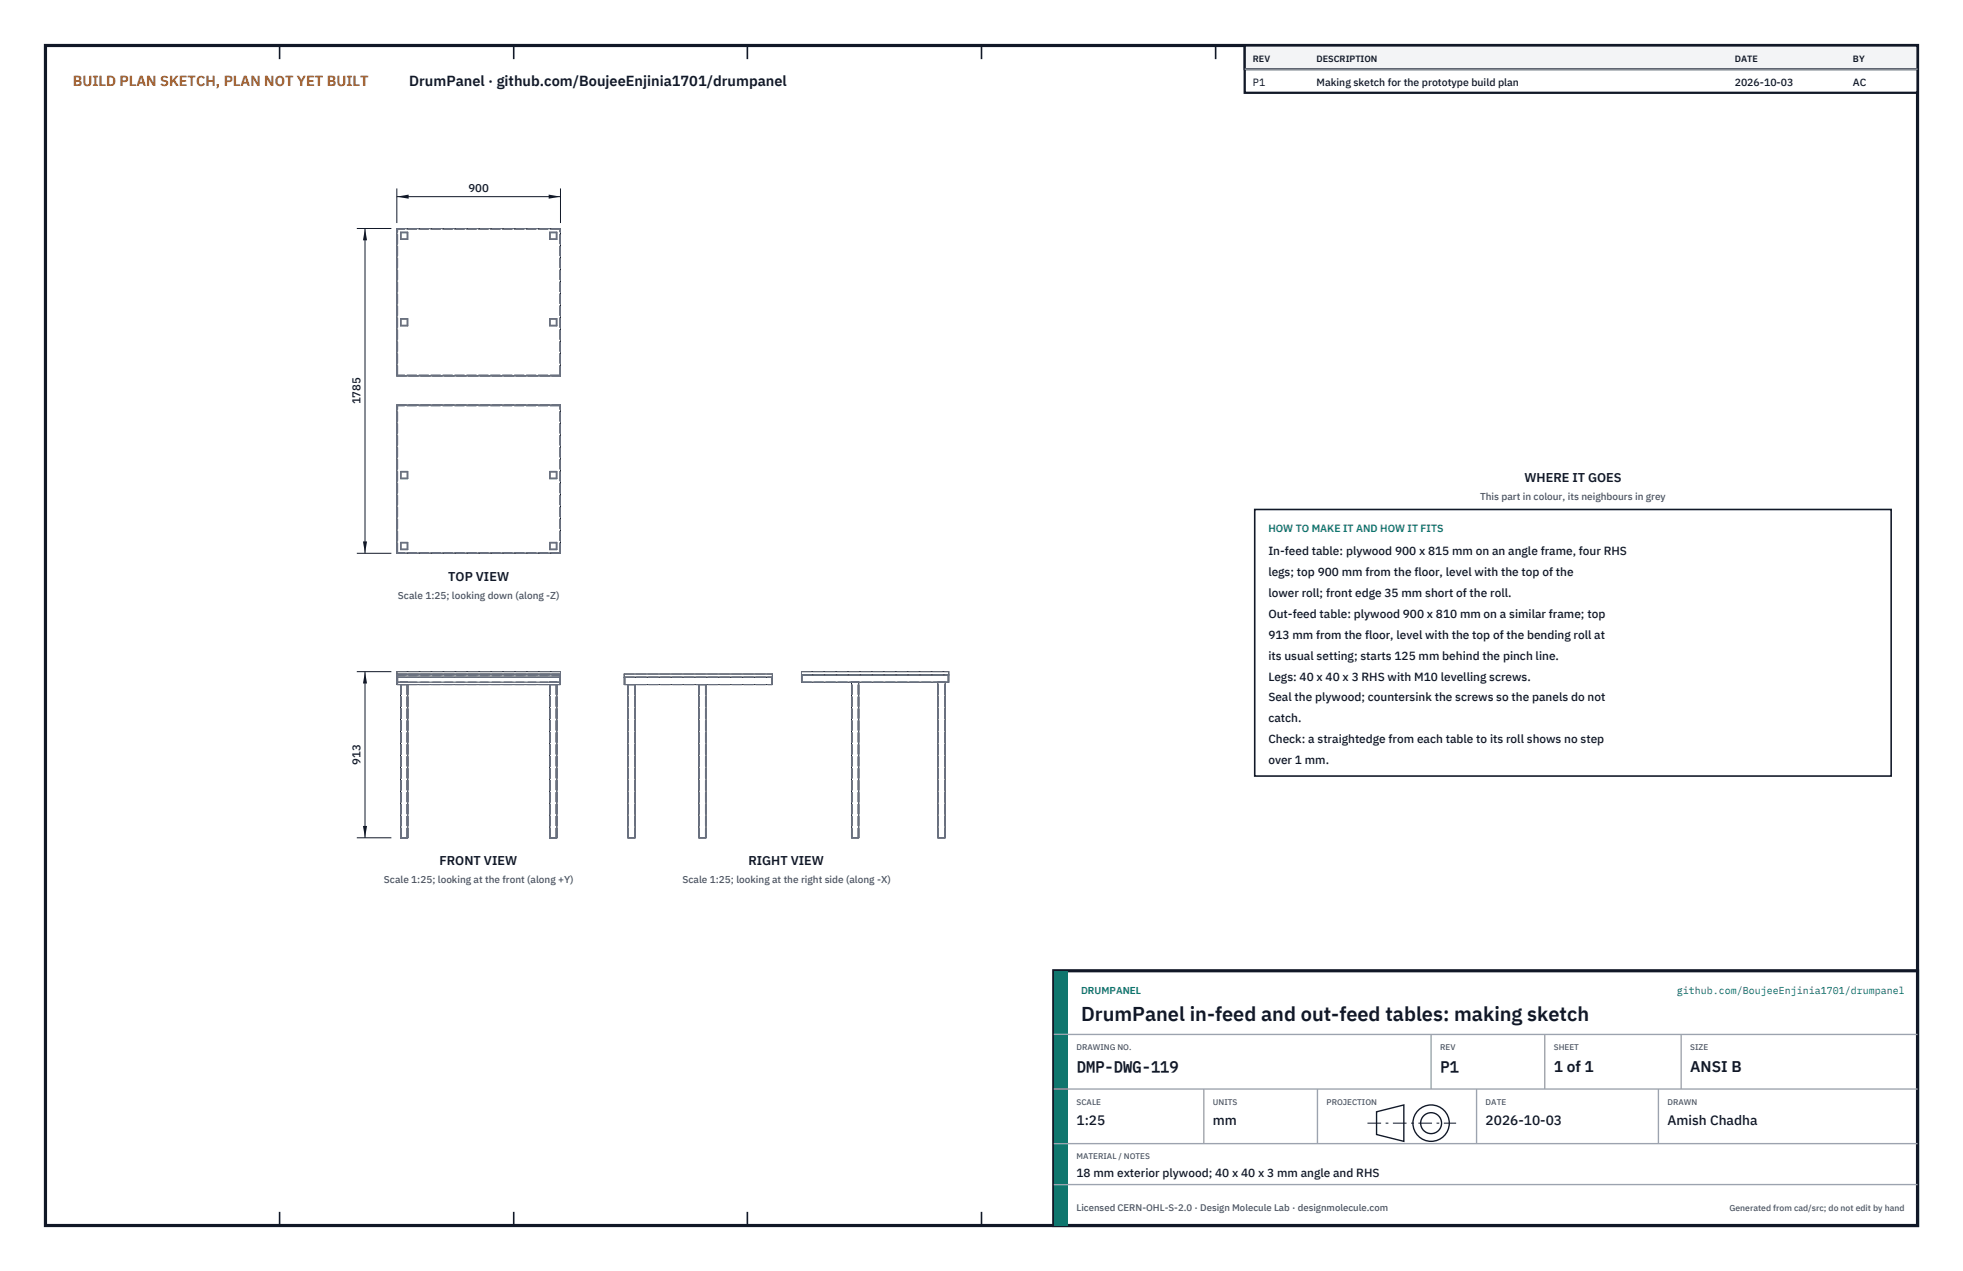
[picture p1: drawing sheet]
<svg xmlns="http://www.w3.org/2000/svg" width="432mm" height="279mm" viewBox="0 0 432 279" stroke-linecap="round" stroke-linejoin="round" font-family="sans-serif">
<defs><g id="words">
<text font-size="4.4" fill="#111827" x="237.8" y="224.4">DrumPanel in-feed and out-feed tables: making sketch</text>
<g font-size="3.4" fill="#111827">
<text x="236.8" y="235.6">DMP-DWG-119</text>
<text x="316.8" y="235.6">P1</text>
<text x="341.8" y="235.6">1 of 1</text>
<text x="371.8" y="235.6">ANSI B</text>
</g>
<text font-size="3.2" fill="#b45309" x="16" y="19">BUILD PLAN SKETCH, PLAN NOT YET BUILT</text>
<text font-size="3.2" fill="#111827" x="90" y="19">DrumPanel · github.com/BoujeeEnjinia1701/drumpanel</text>
<g font-size="3" fill="#111827">
<text x="236.8" y="247.2">1:25</text>
<text x="266.8" y="247.2">mm</text>
<text x="326.8" y="247.2">2026-10-03</text>
<text x="366.8" y="247.2">Amish Chadha</text>
</g>
<g font-size="2.8" fill="#111827">
<text x="335.3" y="106">WHERE IT GOES</text>
<text x="98.6" y="127.6">TOP VIEW</text>
<text x="96.7" y="190.2">FRONT VIEW</text>
<text x="164.6" y="190.2">RIGHT VIEW</text>
</g>
<g font-size="2.6" fill="#111827">
<text x="279" y="122">In-feed table: plywood 900 x 815 mm on an angle frame, four RHS</text>
<text x="279" y="126.6">legs; top 900 mm from the floor, level with the top of the</text>
<text x="279" y="131.2">lower roll; front edge 35 mm short of the roll.</text>
<text x="279" y="135.8">Out-feed table: plywood 900 x 810 mm on a similar frame; top</text>
<text x="279" y="140.4">913 mm from the floor, level with the top of the bending roll at</text>
<text x="279" y="145">its usual setting; starts 125 mm behind the pinch line.</text>
<text x="279" y="149.6">Legs: 40 x 40 x 3 RHS with M10 levelling screws.</text>
<text x="279" y="154.2">Seal the plywood; countersink the screws so the panels do not</text>
<text x="279" y="158.8">catch.</text>
<text x="279" y="163.4">Check: a straightedge from each table to its roll shows no step</text>
<text x="279" y="168">over 1 mm.</text>
<text x="236.8" y="258.8">18 mm exterior plywood; 40 x 40 x 3 mm angle and RHS</text>
</g>
<g font-size="2.5" fill="#111827">
<text x="103" y="42.2">900</text>
<text x="79.3" y="88.9" transform="rotate(-90 79.3 88.9)">1785</text>
<text x="79.3" y="168.1" transform="rotate(-90 79.3 168.1)">913</text>
</g>
<g font-size="2.3" fill="#111827">
<text x="275.6" y="18.8">P1</text>
<text x="289.6" y="18.8">Making sketch for the prototype build plan</text>
<text x="381.6" y="18.8">2026-10-03</text>
<text x="407.6" y="18.8">AC</text>
</g>
<text font-size="2.3" fill="#0f766e" x="279" y="117">HOW TO MAKE IT AND HOW IT FITS</text>
<g font-size="2.2" fill="#4b5563">
<text x="325.6" y="110">This part in colour, its neighbours in grey</text>
<text x="87.5" y="131.6">Scale 1:25; looking down (along -Z)</text>
<text x="84.5" y="194.2">Scale 1:25; looking at the front (along +Y)</text>
<text x="150.1" y="194.2">Scale 1:25; looking at the right side (along -X)</text>
</g>
<g font-size="2.2" fill="#0f766e">
<text x="237.8" y="218.4">DRUMPANEL</text>
<text x="368.8" y="218.4">github.com/BoujeeEnjinia1701/drumpanel</text>
</g>
<text font-size="2.1" fill="#4b5563" x="236.8" y="266.2">Licensed CERN-OHL-S-2.0 · Design Molecule Lab · designmolecule.com</text>
<g font-size="2" fill="#111827">
<text x="275.6" y="13.6">REV</text>
<text x="289.6" y="13.6">DESCRIPTION</text>
<text x="381.6" y="13.6">DATE</text>
<text x="407.6" y="13.6">BY</text>
</g>
<text font-size="1.9" fill="#4b5563" x="380.4" y="266.2">Generated from cad/src; do not edit by hand</text>
<g font-size="1.8" fill="#4b5563">
<text x="236.8" y="230.8">DRAWING NO.</text>
<text x="316.8" y="230.8">REV</text>
<text x="341.8" y="230.8">SHEET</text>
<text x="371.8" y="230.8">SIZE</text>
<text x="236.8" y="242.8">SCALE</text>
<text x="266.8" y="242.8">UNITS</text>
<text x="291.8" y="242.8">PROJECTION</text>
<text x="326.8" y="242.8">DATE</text>
<text x="366.8" y="242.8">DRAWN</text>
<text x="236.8" y="254.8">MATERIAL / NOTES</text>
</g>
</g></defs>
<path d="M10 10h411.8v259.4h-411.8z" fill="none" stroke="#111827" stroke-width=".7" stroke-linecap="butt"/>
<g fill="none" stroke="#111827" stroke-width=".35">
<path d="M61.5 10v3M113 10v3M164.4 10v3M215.9 10v3M267.4 10v3M318.9 10v3M370.3 10v3M61.5 266.4v3M113 266.4v3M164.4 266.4v3M215.9 266.4v3M267.4 266.4v3"/>
<path d="M318.9 266.4v3M370.3 266.4v3"/>
</g>
<g fill="none" stroke="#111727" stroke-width=".22">
<path d="M87.3 50.2h36v32.4h-36zM87.3 89h36v32.6h-36zM87.3 147.6h36v2.9h-36zM87.3 148.9h36M87.3 148.2h36M88.1 150.5v33.7h1.6v-33.7M120.9 150.5v33.7h1.6v-33.7M137.3 148.9h32.6M137.3 148.2h32.6v2.3h-32.6zM138.1 150.5v33.7h1.6v-33.7M153.7 150.5v33.7h1.6v-33.7M176.3 147.6h32.4v2.4h-32.4z"/>
<path d="M176.3 148.4h32.4M187.3 150v34.2h1.6v-34.2M206.3 150v34.2h1.6v-34.2"/>
</g>
<g fill="none" stroke="#6a7180" stroke-width=".22" stroke-dasharray="2.1 .5">
<path d="M87.3 50.2h36M88.1 52.6v-1.6M88.1 52.6h1.6M88.1 51h1.6M88.2 52.5v-1.3M89.6 52.5h-1.4M89.6 52.5v-1.3M89.6 51.2h-1.4M89.7 52.6v-1.6M120.9 52.6v-1.6M120.9 52.6h1.6M120.9 51h1.6"/>
<path d="M121 52.5v-1.3M122.4 52.5h-1.4M122.4 52.5v-1.3M122.4 51.2h-1.4M122.5 52.6v-1.6M123.1 50.4h-35.6M88.1 71.6v-1.6M88.1 71.6h1.6M88.1 70h1.6M88.2 71.5v-1.3M89.6 71.5h-1.4M89.6 71.5v-1.3"/>
<path d="M89.6 70.2h-1.4M89.7 71.6v-1.6M120.9 71.6v-1.6M120.9 71.6h1.6M120.9 70h1.6M121 71.5v-1.3M122.4 71.5h-1.4M122.4 71.5v-1.3M122.4 70.2h-1.4M122.5 71.6v-1.6M87.3 89h36M87.3 82.6v-32.4"/>
<path d="M87.3 82.6h36M87.5 82.5v-32.1M123.1 89.2h-35.6M123.1 82.5h-35.6M123.1 82.5v-32.1M123.3 82.6v-32.4M88.1 119.2h1.6M88.1 105.2v-1.6M88.1 105.2h1.6M88.1 103.6h1.6M88.2 105.1v-1.3M89.6 119.4h-1.4"/>
<path d="M89.6 105.1h-1.4M89.6 105.1v-1.3M89.6 103.8h-1.4M89.7 105.2v-1.6M120.9 119.2h1.6M120.9 105.2v-1.6M120.9 105.2h1.6M120.9 103.6h1.6M121 105.1v-1.3M122.4 119.4h-1.4M122.4 105.1h-1.4M122.4 105.1v-1.3"/>
<path d="M122.4 103.8h-1.4M122.5 105.2v-1.6M87.3 121.6v-32.6M87.3 121.6h36M87.5 121.5v-32.3M88.1 120.8v-1.6M88.1 120.8h1.6M88.2 120.7v-1.3M89.6 120.7h-1.4M89.6 120.7v-1.3M89.7 120.8v-1.6M120.9 120.8v-1.6"/>
<path d="M120.9 120.8h1.6M121 120.7v-1.3M122.4 120.7h-1.4M122.4 120.7v-1.3M122.5 120.8v-1.6M123.1 121.5h-35.6M123.1 121.5v-32.3M123.3 121.6v-32.6M87.3 148.9v-.7M87.3 148.9h36M87.3 148.2h36M87.3 148.4v-.2"/>
<path d="M87.3 148.4v-.8M87.3 148.4h36M87.3 147.6h36M87.3 150.5v-1.6M87.3 150.5h36M87.3 150v-1.6M87.3 150h36M87.5 150.5v-1.6M87.5 150v-1.6M88.1 150.5h1.6M88.1 150h1.6M89.6 150.5h-1.4"/>
<path d="M89.6 150h-1.4M120.9 150.5h1.6M120.9 150h1.6M122.4 150.5h-1.4M122.4 150h-1.4M123.1 148.9h-35.6M123.1 150.5h-35.6M123.1 150.5v-1.6M123.1 148.4h-35.6M123.1 150h-35.6M123.1 150v-1.6M123.3 148.9v-.7"/>
<path d="M123.3 148.4v-.2M123.3 148.4v-.8M123.3 150.5v-1.6M123.3 150v-1.6M137.3 148.9v-.7M137.3 148.2h32.6M137.3 148.9h32.6M137.3 150.5v-1.6M137.3 150.5h32.6M137.5 148.9h32.2M137.5 150.5h32.2M137.5 150.5v-1.6"/>
<path d="M138.1 150.5h1.6M138.2 150.5h1.4M153.7 150.5h1.6M153.8 150.5h1.4M169.7 150.5v-1.6M169.9 148.9v-.7M169.9 150.5v-1.6M176.3 148.4v-.8M176.3 147.6h32.4M176.3 148.4h32.4M176.3 150v-1.6M176.3 150h32.4"/>
<path d="M176.5 148.4h32M176.5 150h32M176.5 150v-1.6M187.3 150h1.6M187.4 150h1.4M206.3 150h1.6M206.4 150h1.4M208.5 150v-1.6M208.7 148.4v-.8M208.7 150v-1.6M88.1 184.2v-33.7M88.1 184.2h1.6"/>
<path d="M88.1 184.2v-34.2M88.2 184.2v-33.7M88.2 184.2v-34.2M89.6 184.2h-1.4M89.6 184.2v-33.7M89.6 184.2v-34.2M89.7 184.2v-33.7M89.7 184.2v-34.2M120.9 184.2v-33.7M120.9 184.2h1.6M120.9 184.2v-34.2M121 184.2v-33.7"/>
<path d="M121 184.2v-34.2M122.4 184.2h-1.4M122.4 184.2v-33.7M122.4 184.2v-34.2M122.5 184.2v-33.7M122.5 184.2v-34.2M138.1 184.2v-33.7M138.1 184.2h1.6M138.2 184.2h1.4M138.2 184.2v-33.7M139.6 184.2v-33.7M139.7 184.2v-33.7"/>
<path d="M153.7 184.2v-33.7M153.7 184.2h1.6M153.8 184.2h1.4M153.8 184.2v-33.7M155.2 184.2v-33.7M155.3 184.2v-33.7M187.3 184.2v-34.2M187.3 184.2h1.6M187.4 184.2h1.4M187.4 184.2v-34.2M188.8 184.2v-34.2M188.9 184.2v-34.2"/>
<path d="M206.3 184.2v-34.2M206.3 184.2h1.6M206.4 184.2h1.4M206.4 184.2v-34.2M207.8 184.2v-34.2M207.9 184.2v-34.2"/>
</g>
<path d="M87.3 41.4v7.6M87.3 43.2h36M123.3 41.4v7.6" fill="none" stroke="#111827" stroke-width=".22"/>
<path d="M87.3 43.2l2.6-.4v.9zM120.7 42.8v.9l2.6-.5z" fill="#111827"/>
<path d="M78.5 50.2h7.6M80.3 50.2v71.4M78.5 121.6h7.6" fill="none" stroke="#111827" stroke-width=".22"/>
<path d="M80.3 50.2l-.5 2.6h.9zM79.8 119h.9l-.4 2.6z" fill="#111827"/>
<path d="M78.5 147.6h7.6M80.3 147.6v36.6M78.5 184.2h7.6" fill="none" stroke="#111827" stroke-width=".22"/>
<path d="M80.3 147.6l-.5 2.7h.9zM79.8 181.6h.9l-.4 2.6z" fill="#111827"/>
<path d="M276 112h140v58.6h-140z" fill="#fff" stroke="#111827" stroke-width=".35"/>
<path d="M273.8 10h148v10.4h-148z" fill="#fff" stroke="#111827" stroke-width=".5"/>
<path d="M273.8 10h148v5.2h-148z" fill="#f3f4f6" stroke="#111827" stroke-width=".5"/>
<path d="M273.8 15.2h148" fill="none" stroke="#9ca3af" stroke-width=".3"/>
<path d="M231.8 213.4h190v56h-190z" fill="#fff" stroke="#111827" stroke-width=".7" stroke-linecap="butt"/>
<path d="M231.8 213.4h3v56h-3z" fill="#0f766e"/>
<path d="M231.8 227.4h190M231.8 239.4h190M264.8 239.4v12M289.8 239.4v12M314.8 227.4v12M324.8 239.4v12M339.8 227.4v12M364.8 239.4v12M369.8 227.4v12M231.8 251.4h190M231.8 260.4h190" fill="none" stroke="#9ca3af" stroke-width=".3"/>
<g fill="none" stroke="#111827" stroke-width=".3">
<path d="M302.8 244.4l6-1.5v8l-6-1.5z"/>
<circle cx="314.8" cy="246.9" r="4"/>
<circle cx="314.8" cy="246.9" r="2.3"/>
</g>
<path d="M300.8 246.9h19.5" fill="none" stroke="#111827" stroke-width=".22" stroke-dasharray="3 1 .6 1" stroke-linecap="butt"/>
<use href="#words"/>
</svg>
